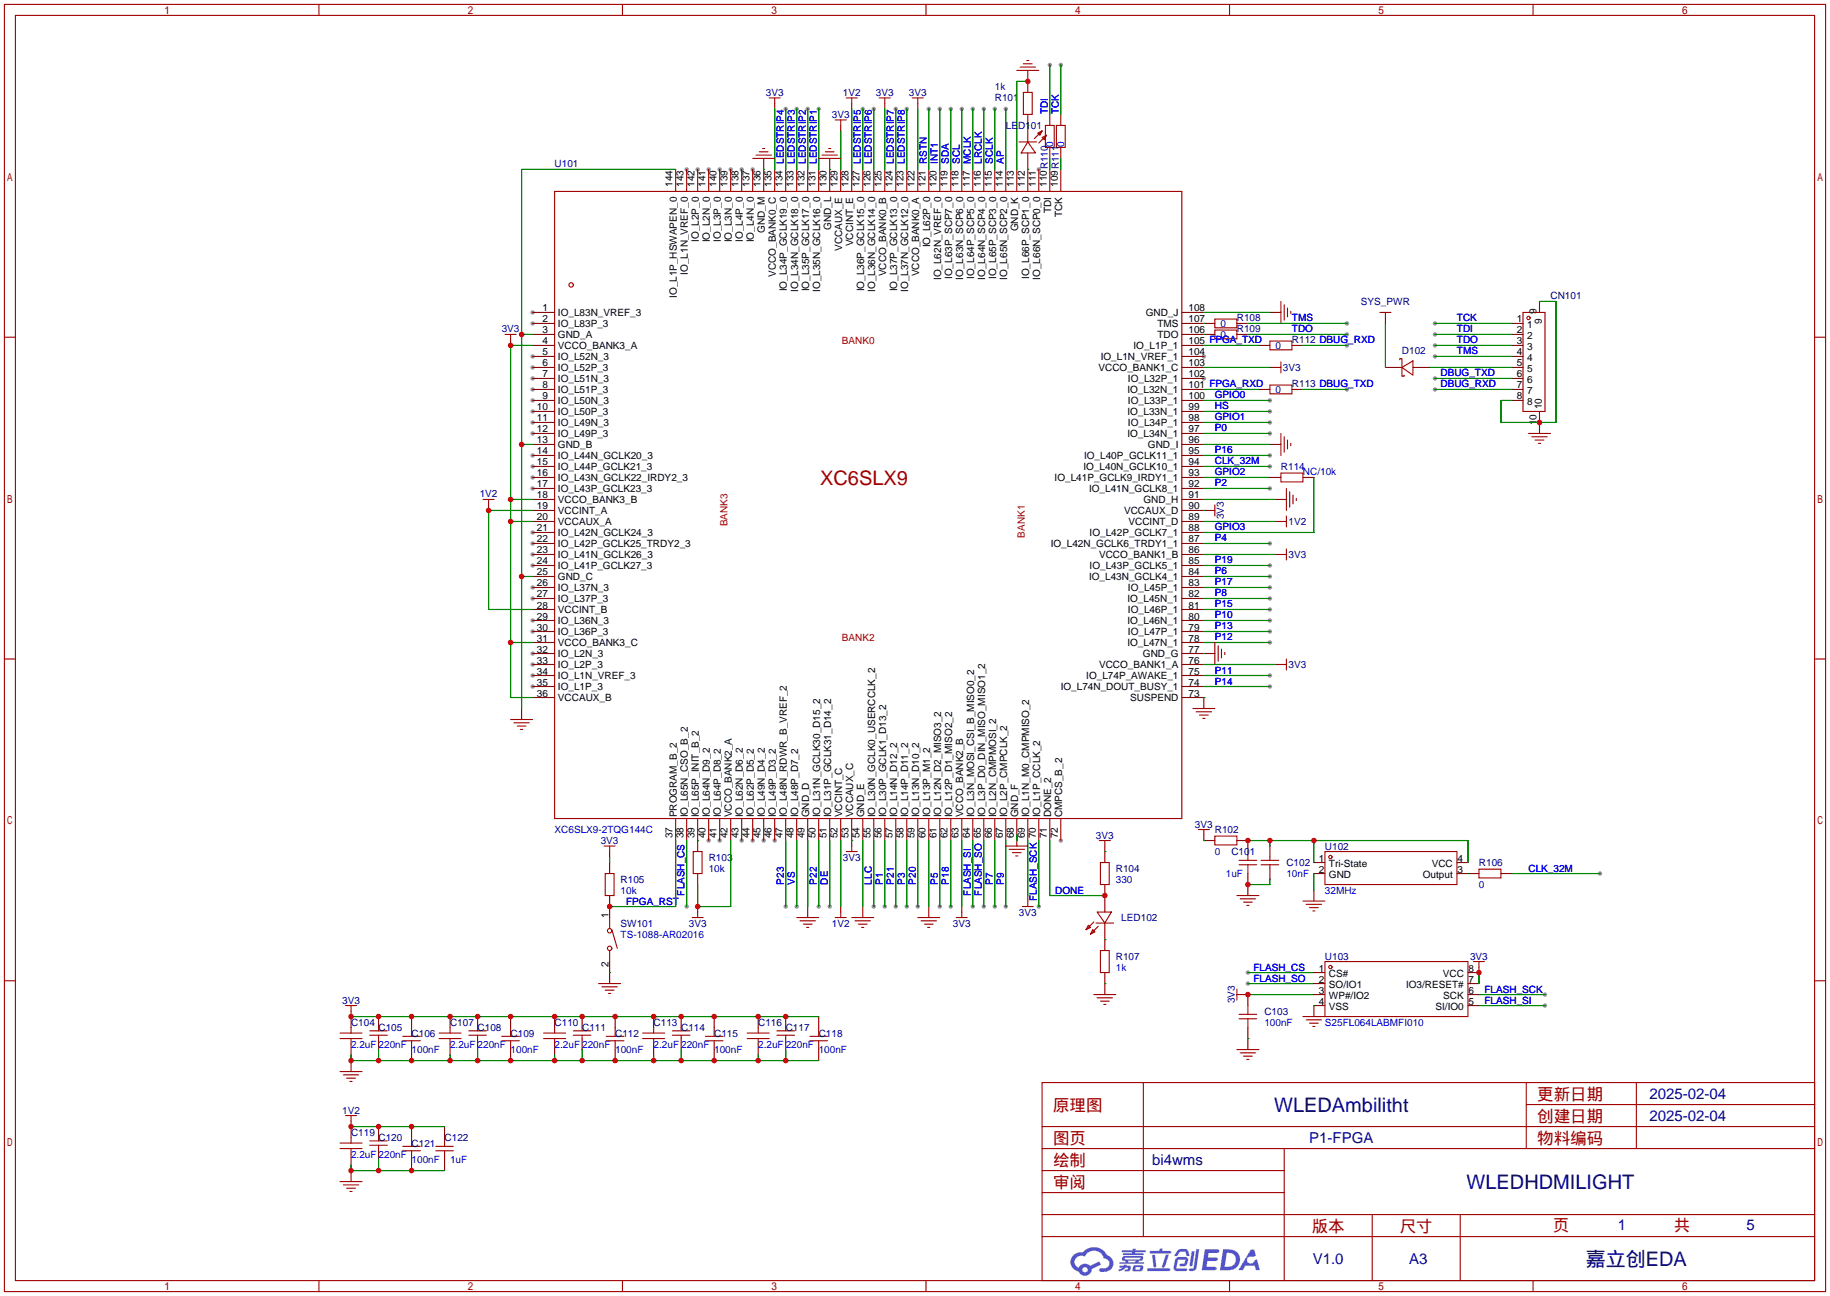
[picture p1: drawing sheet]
<svg xmlns="http://www.w3.org/2000/svg" width="422mm" height="299mm" viewBox="0 0 422 299" stroke-linecap="round" stroke-linejoin="round" font-family="sans-serif">
<defs><g id="words">
<text font-size="4.6" fill="#a00000" x="189.3" y="111.9">XC6SLX9</text>
<g font-size="4.6" fill="#000080">
<text x="294.1" y="256.6">WLEDAmbilitht</text>
<text x="338.5" y="274.4">WLEDHDMILIGHT</text>
<text x="366" y="292.2">嘉立创EDA</text>
</g>
<g font-size="3.8" fill="#a00000">
<text x="243.1" y="256.5">原理图</text>
<text x="354.8" y="254">更新日期</text>
<text x="354.8" y="259.1">创建日期</text>
<text x="243.1" y="269.2">绘制</text>
<text x="243.1" y="264.2">图页</text>
<text x="354.8" y="264.2">物料编码</text>
<text x="243.1" y="274.3">审阅</text>
<text x="302.8" y="284.5">版本</text>
<text x="323.1" y="284.5">尺寸</text>
<text x="358.4" y="284.2">页</text>
<text x="386.3" y="284.2">共</text>
</g>
<g font-size="3.5" fill="#000080">
<text x="380.7" y="253.7">2025-02-04</text>
<text x="302.2" y="263.8">P1-FPGA</text>
<text x="380.7" y="258.8">2025-02-04</text>
<text x="265.9" y="268.9">bi4wms</text>
<text x="373.4" y="283.9">1</text>
<text x="403.2" y="283.9">5</text>
<text x="303" y="291.8">V1.0</text>
<text x="325.3" y="291.8">A3</text>
</g>
<g font-size="2.3" fill="#000080">
<text x="176.8" y="22.1">3V3</text>
<text x="194.5" y="22.1">1V2</text>
<text x="202.2" y="22.1">3V3</text>
<text x="209.8" y="22.1">3V3</text>
<text x="229.6" y="23.4">R101</text>
<text x="192" y="27.2">3V3</text>
<text x="232.2" y="29.8">LED101</text>
<text x="128" y="38.7">U101</text>
<text x="314.1" y="70.4">SYS_PWR</text>
<text x="357.9" y="69.1">CN101</text>
<text x="115.8" y="76.8">3V3</text>
<text x="285.5" y="74.2">R108</text>
<text x="285.5" y="76.8">R109</text>
<text x="298.2" y="79.3">R112 DBUG_RXD</text>
<text x="323.6" y="81.8">D102</text>
<text x="296.1" y="85.6">3V3</text>
<text x="298.2" y="89.5">R113 DBUG_TXD</text>
<text x="295.7" y="108.5">R114</text>
<text x="110.7" y="114.9">1V2</text>
<text x="282.5" y="119.9" transform="rotate(-90 282.5 119.9)">3V3</text>
<text x="297.4" y="121.2">1V2</text>
<text x="297.4" y="128.8">3V3</text>
<text x="297.4" y="154.2">3V3</text>
<text x="275.8" y="191.1">3V3</text>
<text x="138.7" y="194.9">3V3</text>
<text x="253" y="193.6">3V3</text>
<text x="280.4" y="192.3">R102</text>
<text x="284.2" y="197.4">C101</text>
<text x="305.8" y="196.1">U102</text>
<text x="143.3" y="203.8">R105</text>
<text x="163.6" y="198.7">R103</text>
<text x="194.5" y="198.7">3V3</text>
<text x="257.6" y="201.2">R104</text>
<text x="296.9" y="199.9">C102</text>
<text x="341.4" y="199.9">R106</text>
<text x="143.3" y="213.9">SW101</text>
<text x="159" y="213.9">3V3</text>
<text x="192" y="213.9">1V2</text>
<text x="219.9" y="213.9">3V3</text>
<text x="235.2" y="211.4">3V3</text>
<text x="258.8" y="212.6">LED102</text>
<text x="257.6" y="221.5">R107</text>
<text x="305.8" y="221.5">U103</text>
<text x="339.3" y="221.5">3V3</text>
<text x="79" y="231.7">3V3</text>
<text x="285" y="231.7" transform="rotate(-90 285 231.7)">3V3</text>
<text x="81" y="236.8">C104</text>
<text x="87.4" y="238">C105</text>
<text x="95" y="239.3">C106</text>
<text x="103.9" y="236.8">C107</text>
<text x="110.2" y="238">C108</text>
<text x="117.9" y="239.3">C109</text>
<text x="128" y="236.8">C110</text>
<text x="134.4" y="238">C111</text>
<text x="142" y="239.3">C112</text>
<text x="150.9" y="236.8">C113</text>
<text x="157.2" y="238">C114</text>
<text x="164.8" y="239.3">C115</text>
<text x="175" y="236.8">C116</text>
<text x="181.4" y="238">C117</text>
<text x="189" y="239.3">C118</text>
<text x="291.8" y="234.2">C103</text>
<text x="79" y="257.1">1V2</text>
<text x="81" y="262.2">C119</text>
<text x="87.4" y="263.4">C120</text>
<text x="102.6" y="263.4">C122</text>
<text x="95" y="264.7">C121</text>
</g>
<g font-size="2.3" fill="#00f">
<text x="229.6" y="20.9">1k</text>
<text x="241.9" y="26.4" transform="rotate(-90 241.9 26.4)">TDI</text>
<text x="244.4" y="26.4" transform="rotate(-90 244.4 26.4)">TCK</text>
<text x="243.1" y="34" transform="rotate(-90 243.1 34)">0</text>
<text x="245.7" y="34" transform="rotate(-90 245.7 34)">0</text>
<text x="281.7" y="75.5">0</text>
<text x="298.2" y="74.2">TMS</text>
<text x="298.2" y="76.8">TDO</text>
<text x="336.3" y="74.2">TCK</text>
<text x="336.3" y="76.8">TDI</text>
<text x="281.7" y="78">0</text>
<text x="294.4" y="80.6">0</text>
<text x="336.3" y="79.3">TDO</text>
<text x="336.3" y="81.8">TMS</text>
<text x="332.5" y="86.9">DBUG_TXD</text>
<text x="332.5" y="89.5">DBUG_RXD</text>
<text x="280.4" y="94.5">HS</text>
<text x="280.4" y="92">GPIO0</text>
<text x="294.4" y="90.7">0</text>
<text x="280.4" y="99.6">P0</text>
<text x="280.4" y="97.1">GPIO1</text>
<text x="280.4" y="107.2">CLK_32M</text>
<text x="280.4" y="104.7">P16</text>
<text x="280.4" y="112.3">P2</text>
<text x="280.4" y="109.8">GPIO2</text>
<text x="300.7" y="109.8">NC/10k</text>
<text x="280.4" y="125">P4</text>
<text x="280.4" y="122.5">GPIO3</text>
<text x="280.4" y="130.1">P19</text>
<text x="280.4" y="137.7">P8</text>
<text x="280.4" y="135.2">P17</text>
<text x="280.4" y="132.6">P6</text>
<text x="280.4" y="142.8">P10</text>
<text x="280.4" y="140.3">P15</text>
<text x="280.4" y="147.9">P12</text>
<text x="280.4" y="145.3">P13</text>
<text x="280.4" y="155.5">P11</text>
<text x="280.4" y="158">P14</text>
<text x="128" y="192.3">XC6SLX9-2TQG144C</text>
<text x="280.4" y="197.4">0</text>
<text x="163.6" y="201.2">10k</text>
<text x="257.6" y="203.8">330</text>
<text x="283" y="202.5">1uF</text>
<text x="296.9" y="202.5">10nF</text>
<text x="352.8" y="201.2">CLK_32M</text>
<text x="143.3" y="206.3">10k</text>
<text x="144.5" y="208.8">FPGA_RST</text>
<text x="158" y="206.8" transform="rotate(-90 158 206.8)">FLASH_CS 38</text>
<text x="180.9" y="204.2" transform="rotate(-90 180.9 204.2)">P23</text>
<text x="183.4" y="204.2" transform="rotate(-90 183.4 204.2)">VS</text>
<text x="188.5" y="204.2" transform="rotate(-90 188.5 204.2)">P22</text>
<text x="191.1" y="204.2" transform="rotate(-90 191.1 204.2)">DE</text>
<text x="201.2" y="204.2" transform="rotate(-90 201.2 204.2)">LLC</text>
<text x="203.8" y="204.2" transform="rotate(-90 203.8 204.2)">P1</text>
<text x="206.3" y="204.2" transform="rotate(-90 206.3 204.2)">P21</text>
<text x="208.8" y="204.2" transform="rotate(-90 208.8 204.2)">P3</text>
<text x="211.4" y="204.2" transform="rotate(-90 211.4 204.2)">P20</text>
<text x="216.5" y="204.2" transform="rotate(-90 216.5 204.2)">P5</text>
<text x="219" y="204.2" transform="rotate(-90 219 204.2)">P18</text>
<text x="224.1" y="206.8" transform="rotate(-90 224.1 206.8)">FLASH_SI</text>
<text x="226.6" y="206.8" transform="rotate(-90 226.6 206.8)">FLASH_SO 65</text>
<text x="229.2" y="204.2" transform="rotate(-90 229.2 204.2)">P7</text>
<text x="231.7" y="204.2" transform="rotate(-90 231.7 204.2)">P9</text>
<text x="239.3" y="208" transform="rotate(-90 239.3 208)">FLASH_SCK 70</text>
<text x="243.6" y="206.3">DONE</text>
<text x="305.8" y="206.3">32MHz</text>
<text x="341.4" y="205">0</text>
<text x="143.3" y="216.5">TS-1088-AR02016</text>
<text x="257.6" y="224.1">1k</text>
<text x="289.3" y="224.1">FLASH_CS</text>
<text x="289.3" y="226.6">FLASH_SO</text>
<text x="342.6" y="231.7">FLASH_SI</text>
<text x="342.6" y="229.2">FLASH_SCK</text>
<text x="291.8" y="236.8">100nF</text>
<text x="305.8" y="236.8">S25FL064LABMFI010</text>
<text x="81" y="241.9">2.2uF</text>
<text x="87.4" y="241.9">220nF</text>
<text x="95" y="243.1">100nF</text>
<text x="103.9" y="241.9">2.2uF</text>
<text x="110.2" y="241.9">220nF</text>
<text x="117.9" y="243.1">100nF</text>
<text x="128" y="241.9">2.2uF</text>
<text x="134.4" y="241.9">220nF</text>
<text x="142" y="243.1">100nF</text>
<text x="150.9" y="241.9">2.2uF</text>
<text x="157.2" y="241.9">220nF</text>
<text x="164.8" y="243.1">100nF</text>
<text x="175" y="241.9">2.2uF</text>
<text x="181.4" y="241.9">220nF</text>
<text x="189" y="243.1">100nF</text>
<text x="81" y="267.3">2.2uF</text>
<text x="87.4" y="267.3">220nF</text>
<text x="95" y="268.5">100nF</text>
<text x="103.9" y="268.5">1uF</text>
</g>
<g font-size="2.3">
<text x="155.2" y="43.2" transform="rotate(-90 155.2 43.2)">144</text>
<text x="157.8" y="43.2" transform="rotate(-90 157.8 43.2)">143</text>
<text x="160.3" y="43.2" transform="rotate(-90 160.3 43.2)">142</text>
<text x="162.9" y="43.2" transform="rotate(-90 162.9 43.2)">141</text>
<text x="165.4" y="43.2" transform="rotate(-90 165.4 43.2)">140</text>
<text x="167.9" y="43.2" transform="rotate(-90 167.9 43.2)">139</text>
<text x="170.5" y="43.2" transform="rotate(-90 170.5 43.2)">138</text>
<text x="173" y="43.2" transform="rotate(-90 173 43.2)">137</text>
<text x="175.6" y="43.2" transform="rotate(-90 175.6 43.2)">136</text>
<text x="178.1" y="43.2" transform="rotate(-90 178.1 43.2)">135</text>
<text x="180.6" y="43.2" transform="rotate(-90 180.6 43.2)">134 LEDSTRIP4</text>
<text x="183.2" y="43.2" transform="rotate(-90 183.2 43.2)">133 LEDSTRIP3</text>
<text x="185.7" y="43.2" transform="rotate(-90 185.7 43.2)">132 LEDSTRIP2</text>
<text x="188.3" y="43.2" transform="rotate(-90 188.3 43.2)">131 LEDSTRIP1</text>
<text x="190.8" y="43.2" transform="rotate(-90 190.8 43.2)">130</text>
<text x="193.3" y="43.2" transform="rotate(-90 193.3 43.2)">129</text>
<text x="195.9" y="43.2" transform="rotate(-90 195.9 43.2)">128</text>
<text x="198.4" y="43.2" transform="rotate(-90 198.4 43.2)">127 LEDSTRIP5</text>
<text x="201" y="43.2" transform="rotate(-90 201 43.2)">126 LEDSTRIP6</text>
<text x="203.5" y="43.2" transform="rotate(-90 203.5 43.2)">125</text>
<text x="206" y="43.2" transform="rotate(-90 206 43.2)">124 LEDSTRIP7</text>
<text x="208.6" y="43.2" transform="rotate(-90 208.6 43.2)">123 LEDSTRIP8</text>
<text x="211.1" y="43.2" transform="rotate(-90 211.1 43.2)">122</text>
<text x="213.7" y="43.2" transform="rotate(-90 213.7 43.2)">121 RSTN</text>
<text x="216.2" y="43.2" transform="rotate(-90 216.2 43.2)">120 INT1</text>
<text x="218.7" y="43.2" transform="rotate(-90 218.7 43.2)">119 SDA</text>
<text x="221.3" y="43.2" transform="rotate(-90 221.3 43.2)">118 SCL</text>
<text x="223.8" y="43.2" transform="rotate(-90 223.8 43.2)">117 MCLK</text>
<text x="226.4" y="43.2" transform="rotate(-90 226.4 43.2)">116 LRCLK</text>
<text x="228.9" y="43.2" transform="rotate(-90 228.9 43.2)">115 SCLK</text>
<text x="231.4" y="43.2" transform="rotate(-90 231.4 43.2)">114 AP</text>
<text x="234" y="43.2" transform="rotate(-90 234 43.2)">113</text>
<text x="236.5" y="43.2" transform="rotate(-90 236.5 43.2)">112</text>
<text x="239.1" y="43.2" transform="rotate(-90 239.1 43.2)">111</text>
<text x="241.6" y="43.2" transform="rotate(-90 241.6 43.2)">110R110</text>
<text x="244.1" y="43.2" transform="rotate(-90 244.1 43.2)">109R111</text>
<text x="176.6" y="53.8" transform="rotate(-90 176.6 53.8)">GND_M</text>
<text x="191.8" y="53.1" transform="rotate(-90 191.8 53.1)">GND_L</text>
<text x="235" y="53.4" transform="rotate(-90 235 53.4)">GND_K</text>
<text x="242.6" y="49.2" transform="rotate(-90 242.6 49.2)">TDI</text>
<text x="245.2" y="50.1" transform="rotate(-90 245.2 50.1)">TCK</text>
<text x="161.3" y="55.8" transform="rotate(-90 161.3 55.8)">IO_L2P_0</text>
<text x="163.9" y="56" transform="rotate(-90 163.9 56)">IO_L2N_0</text>
<text x="166.4" y="55.8" transform="rotate(-90 166.4 55.8)">IO_L3P_0</text>
<text x="169" y="56" transform="rotate(-90 169 56)">IO_L3N_0</text>
<text x="171.5" y="55.8" transform="rotate(-90 171.5 55.8)">IO_L4P_0</text>
<text x="174" y="56" transform="rotate(-90 174 56)">IO_L4N_0</text>
<text x="194.4" y="57.9" transform="rotate(-90 194.4 57.9)">VCCAUX_E</text>
<text x="196.9" y="56.9" transform="rotate(-90 196.9 56.9)">VCCINT_E</text>
<text x="214.7" y="57.1" transform="rotate(-90 214.7 57.1)">IO_L62P_0</text>
<text x="158.8" y="63.4" transform="rotate(-90 158.8 63.4)">IO_L1N_VREF_0</text>
<text x="179.1" y="63.9" transform="rotate(-90 179.1 63.9)">VCCO_BANK0_C</text>
<text x="204.5" y="63.8" transform="rotate(-90 204.5 63.8)">VCCO_BANK0_B</text>
<text x="212.1" y="63.8" transform="rotate(-90 212.1 63.8)">VCCO_BANK0_A</text>
<text x="217.2" y="64.7" transform="rotate(-90 217.2 64.7)">IO_L62N_VREF_0</text>
<text x="219.8" y="64.4" transform="rotate(-90 219.8 64.4)">IO_L63P_SCP7_0</text>
<text x="222.3" y="64.6" transform="rotate(-90 222.3 64.6)">IO_L63N_SCP6_0</text>
<text x="224.8" y="64.4" transform="rotate(-90 224.8 64.4)">IO_L64P_SCP5_0</text>
<text x="227.4" y="64.6" transform="rotate(-90 227.4 64.6)">IO_L64N_SCP4_0</text>
<text x="229.9" y="64.4" transform="rotate(-90 229.9 64.4)">IO_L65P_SCP3_0</text>
<text x="232.5" y="64.6" transform="rotate(-90 232.5 64.6)">IO_L65N_SCP2_0</text>
<text x="237.5" y="64.4" transform="rotate(-90 237.5 64.4)">IO_L66P_SCP1_0</text>
<text x="240.1" y="64.6" transform="rotate(-90 240.1 64.6)">IO_L66N_SCP0_0</text>
<text x="125.2" y="71.9">1</text>
<text x="156.3" y="68.8" transform="rotate(-90 156.3 68.8)">IO_L1P_HSWAPEN_0</text>
<text x="181.7" y="67.3" transform="rotate(-90 181.7 67.3)">IO_L34P_GCLK19_0</text>
<text x="184.2" y="67.4" transform="rotate(-90 184.2 67.4)">IO_L34N_GCLK18_0</text>
<text x="186.7" y="67.3" transform="rotate(-90 186.7 67.3)">IO_L35P_GCLK17_0</text>
<text x="189.3" y="67.4" transform="rotate(-90 189.3 67.4)">IO_L35N_GCLK16_0</text>
<text x="199.4" y="67.3" transform="rotate(-90 199.4 67.3)">IO_L36P_GCLK15_0</text>
<text x="202" y="67.4" transform="rotate(-90 202 67.4)">IO_L36N_GCLK14_0</text>
<text x="207.1" y="67.3" transform="rotate(-90 207.1 67.3)">IO_L37P_GCLK13_0</text>
<text x="209.6" y="67.4" transform="rotate(-90 209.6 67.4)">IO_L37N_GCLK12_0</text>
<text x="274.3" y="71.9">108</text>
<text x="125.2" y="74.4">2</text>
<text x="125.2" y="77">3</text>
<text x="128.8" y="72.9">IO_L83N_VREF_3</text>
<text x="128.8" y="75.5">IO_L83P_3</text>
<text x="264.5" y="72.9">GND_J</text>
<text x="267.2" y="75.5">TMS</text>
<text x="274.3" y="77">106</text>
<text x="274.3" y="74.4">107</text>
<text x="350.1" y="74.4">1</text>
<text x="350.1" y="77">2</text>
<text x="352.5" y="75.7">1</text>
<text x="354.6" y="72.5" transform="rotate(-90 354.6 72.5)">9</text>
<text x="355.9" y="74.8" transform="rotate(-90 355.9 74.8)">9</text>
<text x="125.2" y="79.5">4</text>
<text x="125.2" y="82.1">5</text>
<text x="128.8" y="78">GND_A</text>
<text x="128.8" y="80.5">VCCO_BANK3_A</text>
<text x="128.8" y="83.1">IO_L52N_3</text>
<text x="254.1" y="83.1">IO_L1N_VREF_1</text>
<text x="261.6" y="80.5">IO_L1P_1</text>
<text x="267.2" y="78">TDO</text>
<text x="274.3" y="82.1">104</text>
<text x="274.3" y="79.5">105 FPGA_TXD</text>
<text x="350.1" y="79.5">3</text>
<text x="350.1" y="82.1">4</text>
<text x="352.5" y="78.3">2</text>
<text x="352.5" y="80.8">3</text>
<text x="352.5" y="83.3">4</text>
<text x="125.2" y="84.6">6</text>
<text x="125.2" y="87.1">7</text>
<text x="125.2" y="89.7">8</text>
<text x="128.8" y="85.6">IO_L52P_3</text>
<text x="128.8" y="88.2">IO_L51N_3</text>
<text x="253.6" y="85.6">VCCO_BANK1_C</text>
<text x="260.4" y="88.2">IO_L32P_1</text>
<text x="274.3" y="89.7">101 FPGA_RXD</text>
<text x="274.3" y="87.1">102</text>
<text x="274.3" y="84.6">103</text>
<text x="350.1" y="84.6">5</text>
<text x="350.1" y="87.1">6</text>
<text x="350.1" y="89.7">7</text>
<text x="352.5" y="85.9">5</text>
<text x="352.5" y="88.4">6</text>
<text x="123.9" y="94.8">10</text>
<text x="125.2" y="92.2">9</text>
<text x="128.8" y="90.7">IO_L51P_3</text>
<text x="128.8" y="93.2">IO_L50N_3</text>
<text x="128.8" y="95.8">IO_L50P_3</text>
<text x="260.2" y="95.8">IO_L33N_1</text>
<text x="260.2" y="90.7">IO_L32N_1</text>
<text x="260.4" y="93.2">IO_L33P_1</text>
<text x="274.3" y="94.8">99</text>
<text x="274.3" y="92.2">100</text>
<text x="350.1" y="92.2">8</text>
<text x="352.5" y="91">7</text>
<text x="352.5" y="93.5">8</text>
<text x="355.9" y="94.5" transform="rotate(-90 355.9 94.5)">10</text>
<text x="123.9" y="97.3">11</text>
<text x="123.9" y="99.8">12</text>
<text x="128.8" y="98.3">IO_L49N_3</text>
<text x="128.8" y="100.9">IO_L49P_3</text>
<text x="260.2" y="100.9">IO_L34N_1</text>
<text x="260.4" y="98.3">IO_L34P_1</text>
<text x="274.3" y="99.8">97</text>
<text x="274.3" y="97.3">98</text>
<text x="354.6" y="98.2" transform="rotate(-90 354.6 98.2)">10</text>
<text x="123.9" y="102.4">13</text>
<text x="123.9" y="104.9">14</text>
<text x="123.9" y="107.5">15</text>
<text x="128.8" y="103.4">GND_B</text>
<text x="128.8" y="105.9">IO_L44N_GCLK20_3</text>
<text x="250.2" y="105.9">IO_L40P_GCLK11_1</text>
<text x="265" y="103.4">GND_I</text>
<text x="274.3" y="107.5">94</text>
<text x="274.3" y="104.9">95</text>
<text x="274.3" y="102.4">96</text>
<text x="123.9" y="110">16</text>
<text x="123.9" y="112.5">17</text>
<text x="128.8" y="108.5">IO_L44P_GCLK21_3</text>
<text x="128.8" y="111">IO_L43N_GCLK22_IRDY2_3</text>
<text x="128.8" y="113.6">IO_L43P_GCLK23_3</text>
<text x="243.4" y="111">IO_L41P_GCLK9_IRDY1_1</text>
<text x="250.1" y="108.5">IO_L40N_GCLK10_1</text>
<text x="251.4" y="113.6">IO_L41N_GCLK8_1</text>
<text x="274.3" y="112.5">92</text>
<text x="274.3" y="110">93</text>
<text x="123.9" y="115.1">18</text>
<text x="123.9" y="117.6">19</text>
<text x="128.8" y="116.1">VCCO_BANK3_B</text>
<text x="128.8" y="118.6">VCCINT_A</text>
<text x="259.5" y="118.6">VCCAUX_D</text>
<text x="264" y="116.1">GND_H</text>
<text x="274.3" y="117.6">90</text>
<text x="274.3" y="115.1">91</text>
<text x="123.9" y="120.2">20</text>
<text x="123.9" y="122.7">21</text>
<text x="123.9" y="125.2">22</text>
<text x="128.8" y="121.2">VCCAUX_A</text>
<text x="128.8" y="123.7">IO_L42N_GCLK24_3</text>
<text x="251.5" y="123.7">IO_L42P_GCLK7_1</text>
<text x="260.5" y="121.2">VCCINT_D</text>
<text x="274.3" y="125.2">87</text>
<text x="274.3" y="122.7">88</text>
<text x="274.3" y="120.2">89</text>
<text x="123.9" y="127.8">23</text>
<text x="123.9" y="130.3">24</text>
<text x="128.8" y="126.3">IO_L42P_GCLK25_TRDY2_3</text>
<text x="128.8" y="128.8">IO_L41N_GCLK26_3</text>
<text x="128.8" y="131.3">IO_L41P_GCLK27_3</text>
<text x="242.5" y="126.3">IO_L42N_GCLK6_TRDY1_1</text>
<text x="251.5" y="131.3">IO_L43P_GCLK5_1</text>
<text x="253.7" y="128.8">VCCO_BANK1_B</text>
<text x="274.3" y="130.3">85</text>
<text x="274.3" y="127.8">86</text>
<text x="123.9" y="132.9">25</text>
<text x="123.9" y="135.4">26</text>
<text x="123.9" y="137.9">27</text>
<text x="128.8" y="133.9">GND_C</text>
<text x="128.8" y="136.4">IO_L37N_3</text>
<text x="251.4" y="133.9">IO_L43N_GCLK4_1</text>
<text x="260.4" y="136.4">IO_L45P_1</text>
<text x="274.3" y="137.9">82</text>
<text x="274.3" y="135.4">83</text>
<text x="274.3" y="132.9">84</text>
<text x="123.9" y="140.5">28</text>
<text x="123.9" y="143">29</text>
<text x="128.8" y="139">IO_L37P_3</text>
<text x="128.8" y="141.5">VCCINT_B</text>
<text x="260.2" y="139">IO_L45N_1</text>
<text x="260.4" y="141.5">IO_L46P_1</text>
<text x="274.3" y="143">80</text>
<text x="274.3" y="140.5">81</text>
<text x="123.9" y="145.6">30</text>
<text x="123.9" y="148.1">31</text>
<text x="128.8" y="144">IO_L36N_3</text>
<text x="128.8" y="146.6">IO_L36P_3</text>
<text x="128.8" y="149.1">VCCO_BANK3_C</text>
<text x="260.2" y="149.1">IO_L47N_1</text>
<text x="260.2" y="144">IO_L46N_1</text>
<text x="260.4" y="146.6">IO_L47P_1</text>
<text x="274.3" y="148.1">78</text>
<text x="274.3" y="145.6">79</text>
<text x="123.9" y="150.6">32</text>
<text x="123.9" y="153.2">33</text>
<text x="123.9" y="155.7">34</text>
<text x="128.8" y="151.7">IO_L2N_3</text>
<text x="128.8" y="154.2">IO_L2P_3</text>
<text x="253.7" y="154.2">VCCO_BANK1_A</text>
<text x="263.8" y="151.7">GND_G</text>
<text x="274.3" y="155.7">75</text>
<text x="274.3" y="153.2">76</text>
<text x="274.3" y="150.6">77</text>
<text x="123.9" y="158.3">35</text>
<text x="123.9" y="160.8">36</text>
<text x="128.8" y="156.7">IO_L1N_VREF_3</text>
<text x="128.8" y="159.3">IO_L1P_3</text>
<text x="128.8" y="161.8">VCCAUX_B</text>
<text x="244.8" y="159.3">IO_L74N_DOUT_BUSY_1</text>
<text x="250.7" y="156.7">IO_L74P_AWAKE_1</text>
<text x="260.9" y="161.8">SUSPEND</text>
<text x="274.3" y="160.8">73</text>
<text x="274.3" y="158.3">74</text>
<text x="156.3" y="188.7" transform="rotate(-90 156.3 188.7)">PROGRAM_B_2</text>
<text x="158.8" y="188.7" transform="rotate(-90 158.8 188.7)">IO_L65N_CSO_B_2</text>
<text x="161.3" y="188.7" transform="rotate(-90 161.3 188.7)">IO_L65P_INIT_B_2</text>
<text x="163.9" y="188.7" transform="rotate(-90 163.9 188.7)">IO_L64N_D9_2</text>
<text x="166.4" y="188.7" transform="rotate(-90 166.4 188.7)">IO_L64P_D8_2</text>
<text x="169" y="188.7" transform="rotate(-90 169 188.7)">VCCO_BANK2_A</text>
<text x="171.5" y="188.7" transform="rotate(-90 171.5 188.7)">IO_L62N_D6_2</text>
<text x="174" y="188.7" transform="rotate(-90 174 188.7)">IO_L62P_D5_2</text>
<text x="176.6" y="188.7" transform="rotate(-90 176.6 188.7)">IO_L49N_D4_2</text>
<text x="179.1" y="188.7" transform="rotate(-90 179.1 188.7)">IO_L49P_D3_2</text>
<text x="181.7" y="188.7" transform="rotate(-90 181.7 188.7)">IO_L48N_RDWR_B_VREF_2</text>
<text x="184.2" y="188.7" transform="rotate(-90 184.2 188.7)">IO_L48P_D7_2</text>
<text x="186.7" y="188.7" transform="rotate(-90 186.7 188.7)">GND_D</text>
<text x="189.3" y="188.7" transform="rotate(-90 189.3 188.7)">IO_L31N_GCLK30_D15_2</text>
<text x="191.8" y="188.7" transform="rotate(-90 191.8 188.7)">IO_L31P_GCLK31_D14_2</text>
<text x="194.4" y="188.7" transform="rotate(-90 194.4 188.7)">VCCINT_C</text>
<text x="196.9" y="188.7" transform="rotate(-90 196.9 188.7)">VCCAUX_C</text>
<text x="199.4" y="188.7" transform="rotate(-90 199.4 188.7)">GND_E</text>
<text x="202" y="188.7" transform="rotate(-90 202 188.7)">IO_L30N_GCLK0_USERCCLK_2</text>
<text x="204.5" y="188.7" transform="rotate(-90 204.5 188.7)">IO_L30P_GCLK1_D13_2</text>
<text x="207.1" y="188.7" transform="rotate(-90 207.1 188.7)">IO_L14N_D12_2</text>
<text x="209.6" y="188.7" transform="rotate(-90 209.6 188.7)">IO_L14P_D11_2</text>
<text x="212.1" y="188.7" transform="rotate(-90 212.1 188.7)">IO_L13N_D10_2</text>
<text x="214.7" y="188.7" transform="rotate(-90 214.7 188.7)">IO_L13P_M1_2</text>
<text x="217.2" y="188.7" transform="rotate(-90 217.2 188.7)">IO_L12N_D2_MISO3_2</text>
<text x="219.8" y="188.7" transform="rotate(-90 219.8 188.7)">IO_L12P_D1_MISO2_2</text>
<text x="222.3" y="188.7" transform="rotate(-90 222.3 188.7)">VCCO_BANK2_B</text>
<text x="224.8" y="188.7" transform="rotate(-90 224.8 188.7)">IO_L3N_MOSI_CSI_B_MISO0_2</text>
<text x="227.4" y="188.7" transform="rotate(-90 227.4 188.7)">IO_L3P_D0_DIN_MISO_MISO1_2</text>
<text x="229.9" y="188.7" transform="rotate(-90 229.9 188.7)">IO_L2N_CMPMOSI_2</text>
<text x="232.5" y="188.7" transform="rotate(-90 232.5 188.7)">IO_L2P_CMPCLK_2</text>
<text x="235" y="188.7" transform="rotate(-90 235 188.7)">GND_F</text>
<text x="237.5" y="188.7" transform="rotate(-90 237.5 188.7)">IO_L1N_M0_CMPMISO_2</text>
<text x="240.1" y="188.7" transform="rotate(-90 240.1 188.7)">IO_L1P_CCLK_2</text>
<text x="242.6" y="188.7" transform="rotate(-90 242.6 188.7)">DONE_2</text>
<text x="245.2" y="188.7" transform="rotate(-90 245.2 188.7)">CMPCS_B_2</text>
<text x="155.2" y="193.6" transform="rotate(-90 155.2 193.6)">37</text>
<text x="160.3" y="193.6" transform="rotate(-90 160.3 193.6)">39</text>
<text x="162.9" y="193.6" transform="rotate(-90 162.9 193.6)">40</text>
<text x="165.4" y="193.6" transform="rotate(-90 165.4 193.6)">41</text>
<text x="167.9" y="193.6" transform="rotate(-90 167.9 193.6)">42</text>
<text x="170.5" y="193.6" transform="rotate(-90 170.5 193.6)">43</text>
<text x="173" y="193.6" transform="rotate(-90 173 193.6)">44</text>
<text x="175.6" y="193.6" transform="rotate(-90 175.6 193.6)">45</text>
<text x="178.1" y="193.6" transform="rotate(-90 178.1 193.6)">46</text>
<text x="180.6" y="193.6" transform="rotate(-90 180.6 193.6)">47</text>
<text x="183.2" y="193.6" transform="rotate(-90 183.2 193.6)">48</text>
<text x="185.7" y="193.6" transform="rotate(-90 185.7 193.6)">49</text>
<text x="188.3" y="193.6" transform="rotate(-90 188.3 193.6)">50</text>
<text x="190.8" y="193.6" transform="rotate(-90 190.8 193.6)">51</text>
<text x="193.3" y="193.6" transform="rotate(-90 193.3 193.6)">52</text>
<text x="195.9" y="193.6" transform="rotate(-90 195.9 193.6)">53</text>
<text x="198.4" y="193.6" transform="rotate(-90 198.4 193.6)">54</text>
<text x="201" y="193.6" transform="rotate(-90 201 193.6)">55</text>
<text x="203.5" y="193.6" transform="rotate(-90 203.5 193.6)">56</text>
<text x="206" y="193.6" transform="rotate(-90 206 193.6)">57</text>
<text x="208.6" y="193.6" transform="rotate(-90 208.6 193.6)">58</text>
<text x="211.1" y="193.6" transform="rotate(-90 211.1 193.6)">59</text>
<text x="213.7" y="193.6" transform="rotate(-90 213.7 193.6)">60</text>
<text x="216.2" y="193.6" transform="rotate(-90 216.2 193.6)">61</text>
<text x="218.7" y="193.6" transform="rotate(-90 218.7 193.6)">62</text>
<text x="221.3" y="193.6" transform="rotate(-90 221.3 193.6)">63</text>
<text x="223.8" y="193.6" transform="rotate(-90 223.8 193.6)">64</text>
<text x="228.9" y="193.6" transform="rotate(-90 228.9 193.6)">66</text>
<text x="231.4" y="193.6" transform="rotate(-90 231.4 193.6)">67</text>
<text x="234" y="193.6" transform="rotate(-90 234 193.6)">68</text>
<text x="236.5" y="193.6" transform="rotate(-90 236.5 193.6)">69</text>
<text x="241.6" y="193.6" transform="rotate(-90 241.6 193.6)">71</text>
<text x="244.1" y="193.6" transform="rotate(-90 244.1 193.6)">72</text>
<text x="304.4" y="198.9">1</text>
<text x="304.4" y="201.4">2</text>
<text x="306.8" y="200.2">Tri-State</text>
<text x="306.8" y="202.7">GND</text>
<text x="328.4" y="202.7">Output</text>
<text x="330.5" y="200.2">VCC</text>
<text x="336.4" y="201.4">3</text>
<text x="336.4" y="198.9">4</text>
<text x="140.5" y="211.8" transform="rotate(-90 140.5 211.8)">1</text>
<text x="140.5" y="223.3" transform="rotate(-90 140.5 223.3)">2</text>
<text x="304.4" y="224.3">1</text>
<text x="304.4" y="226.8">2</text>
<text x="306.8" y="225.6">CS#</text>
<text x="333" y="225.6">VCC</text>
<text x="339" y="226.8">7</text>
<text x="339" y="224.3">8</text>
<text x="304.4" y="229.4">3</text>
<text x="304.4" y="231.9">4</text>
<text x="306.8" y="228.1">SO/IO1</text>
<text x="306.8" y="230.7">WP#/IO2</text>
<text x="306.8" y="233.2">VSS</text>
<text x="324.5" y="228.1">IO3/RESET#</text>
<text x="331.4" y="233.2">SI/IO0</text>
<text x="333.1" y="230.7">SCK</text>
<text x="339" y="231.9">5</text>
<text x="339" y="229.4">6</text>
</g>
<g font-size="2.3" fill="#a00000">
<text x="194.3" y="79.4">BANK0</text>
<text x="167.9" y="121.5" transform="rotate(-90 167.9 121.5)">BANK3</text>
<text x="236.5" y="124.1" transform="rotate(-90 236.5 124.1)">BANK1</text>
<text x="194.3" y="148">BANK2</text>
</g>
</g></defs>
<g fill="#999">
<circle cx="122.9" cy="72.1" r=".51"/>
<circle cx="122.9" cy="74.7" r=".51"/>
<circle cx="122.9" cy="82.3" r=".51"/>
<circle cx="122.9" cy="84.8" r=".51"/>
<circle cx="122.9" cy="87.4" r=".51"/>
<circle cx="122.9" cy="89.9" r=".51"/>
<circle cx="122.9" cy="92.5" r=".51"/>
<circle cx="122.9" cy="95" r=".51"/>
<circle cx="122.9" cy="97.5" r=".51"/>
<circle cx="122.9" cy="100.1" r=".51"/>
<circle cx="122.9" cy="105.2" r=".51"/>
<circle cx="122.9" cy="107.7" r=".51"/>
<circle cx="122.9" cy="110.2" r=".51"/>
<circle cx="122.9" cy="112.8" r=".51"/>
<circle cx="122.9" cy="122.9" r=".51"/>
<circle cx="122.9" cy="125.5" r=".51"/>
<circle cx="122.9" cy="128" r=".51"/>
<circle cx="122.9" cy="130.6" r=".51"/>
<circle cx="122.9" cy="135.6" r=".51"/>
<circle cx="122.9" cy="138.2" r=".51"/>
<circle cx="122.9" cy="143.3" r=".51"/>
<circle cx="122.9" cy="145.8" r=".51"/>
<circle cx="122.9" cy="150.9" r=".51"/>
<circle cx="122.9" cy="153.4" r=".51"/>
<circle cx="122.9" cy="156" r=".51"/>
<circle cx="122.9" cy="158.5" r=".51"/>
<circle cx="163.6" cy="194.1" r=".51"/>
<circle cx="166.1" cy="194.1" r=".51"/>
<circle cx="171.2" cy="194.1" r=".51"/>
<circle cx="173.7" cy="194.1" r=".51"/>
<circle cx="176.3" cy="194.1" r=".51"/>
<circle cx="178.8" cy="194.1" r=".51"/>
<circle cx="244.9" cy="194.1" r=".51"/>
<circle cx="277.9" cy="87.4" r=".51"/>
<circle cx="277.9" cy="82.3" r=".51"/>
<circle cx="239.8" cy="39.1" r=".51"/>
<circle cx="173.7" cy="39.1" r=".51"/>
<circle cx="171.2" cy="39.1" r=".51"/>
<circle cx="168.7" cy="39.1" r=".51"/>
<circle cx="166.1" cy="39.1" r=".51"/>
<circle cx="163.6" cy="39.1" r=".51"/>
<circle cx="161" cy="39.1" r=".51"/>
<circle cx="158.5" cy="39.1" r=".51"/>
<circle cx="181.4" cy="25.1" r=".51"/>
<circle cx="183.9" cy="25.1" r=".51"/>
<circle cx="186.4" cy="25.1" r=".51"/>
<circle cx="206.8" cy="25.1" r=".51"/>
<circle cx="199.1" cy="25.1" r=".51"/>
<circle cx="189" cy="25.1" r=".51"/>
<circle cx="201.7" cy="25.1" r=".51"/>
<circle cx="209.3" cy="25.1" r=".51"/>
<circle cx="232.2" cy="25.1" r=".51"/>
<circle cx="227.1" cy="25.1" r=".51"/>
<circle cx="229.6" cy="25.1" r=".51"/>
<circle cx="224.5" cy="25.1" r=".51"/>
<circle cx="222" cy="25.1" r=".51"/>
<circle cx="219.5" cy="25.1" r=".51"/>
<circle cx="216.9" cy="25.1" r=".51"/>
<circle cx="214.4" cy="25.1" r=".51"/>
<circle cx="158.5" cy="209.3" r=".51"/>
<circle cx="183.9" cy="209.3" r=".51"/>
<circle cx="181.4" cy="209.3" r=".51"/>
<circle cx="189" cy="209.3" r=".51"/>
<circle cx="191.5" cy="209.3" r=".51"/>
<circle cx="201.7" cy="209.3" r=".51"/>
<circle cx="204.2" cy="209.3" r=".51"/>
<circle cx="206.8" cy="209.3" r=".51"/>
<circle cx="209.3" cy="209.3" r=".51"/>
<circle cx="211.8" cy="209.3" r=".51"/>
<circle cx="216.9" cy="209.3" r=".51"/>
<circle cx="219.5" cy="209.3" r=".51"/>
<circle cx="224.5" cy="209.3" r=".51"/>
<circle cx="227.1" cy="209.3" r=".51"/>
<circle cx="229.6" cy="209.3" r=".51"/>
<circle cx="232.2" cy="209.3" r=".51"/>
<circle cx="239.8" cy="209.3" r=".51"/>
<circle cx="293.1" cy="158.5" r=".51"/>
<circle cx="293.1" cy="156" r=".51"/>
<circle cx="293.1" cy="148.3" r=".51"/>
<circle cx="293.1" cy="145.8" r=".51"/>
<circle cx="293.1" cy="143.3" r=".51"/>
<circle cx="293.1" cy="140.7" r=".51"/>
<circle cx="293.1" cy="138.2" r=".51"/>
<circle cx="293.1" cy="135.6" r=".51"/>
<circle cx="293.1" cy="133.1" r=".51"/>
<circle cx="293.1" cy="130.6" r=".51"/>
<circle cx="293.1" cy="125.5" r=".51"/>
<circle cx="293.1" cy="112.8" r=".51"/>
<circle cx="293.1" cy="107.7" r=".51"/>
<circle cx="293.1" cy="105.2" r=".51"/>
<circle cx="293.1" cy="100.1" r=".51"/>
<circle cx="293.1" cy="97.5" r=".51"/>
<circle cx="293.1" cy="95" r=".51"/>
<circle cx="293.1" cy="92.5" r=".51"/>
<circle cx="369.3" cy="201.7" r=".51"/>
<circle cx="288" cy="224.5" r=".51"/>
<circle cx="288" cy="227.1" r=".51"/>
<circle cx="356.6" cy="232.2" r=".51"/>
<circle cx="356.6" cy="229.6" r=".51"/>
<circle cx="331.2" cy="74.7" r=".51"/>
<circle cx="331.2" cy="77.2" r=".51"/>
<circle cx="331.2" cy="79.8" r=".51"/>
<circle cx="331.2" cy="82.3" r=".51"/>
<circle cx="331.2" cy="87.4" r=".51"/>
<circle cx="331.2" cy="89.9" r=".51"/>
<circle cx="310.9" cy="74.7" r=".51"/>
<circle cx="310.9" cy="77.2" r=".51"/>
<circle cx="242.3" cy="15" r=".51"/>
<circle cx="244.9" cy="15" r=".51"/>
<circle cx="310.9" cy="79.8" r=".51"/>
<circle cx="310.9" cy="89.9" r=".51"/>
</g>
<g fill="none" stroke="#a10000" stroke-width=".25">
<path d="M1 1h420.4v297.2h-420.4zM3.6 3.6h415.2v292.1h-415.2zM73.6 1v2.6M143.7 1v2.6M213.7 1v2.6M283.8 1v2.6M353.9 1v2.6M1 77.9h2.6M418.8 77.9h2.6M1 152.1h2.6M418.8 152.1h2.6M1 226.4h2.6"/>
<path d="M418.8 226.4h2.6M240.5 249.9h178.3v45.8h-178.3zM263.9 249.9v35.6M352.3 249.9v15.3M352.3 255h66.5M377.7 249.9v15.3M240.5 270.3h55.9M240.5 265.2h178.3M240.5 275.3h55.9M240.5 260.1h178.3M296.4 265.2v30.5M73.6 295.7v2.5"/>
<path d="M143.7 295.7v2.5M213.7 295.7v2.5M240.5 285.5h178.3M240.5 280.4h178.3M283.8 295.7v2.5M316.7 280.4v15.3M337.1 280.4v15.3M353.9 295.7v2.5"/>
</g>
<g fill="#5487ff">
<path d="M278.1 288.4h2.7a.48 .48 0 0 1 .7 .4 .48 .48 0 0 1-.7 .5h-1.8l-.2 1h1.9a.43 .43 0 0 1 .4 .5 .43 .43 0 0 1-.5 .4h-1.9l-.2 1.2h1.7a.45 .45 0 0 1 .6 .2 .45 .45 0 0 1-.2 .6l-3.2 .1z"/>
<path d="M288.7 288.5h.8l.4 1.4-.7 .4a.84 .84 0 0 0-1.2 .2 .84 .84 0 0 0 .3 1.2 .84 .84 0 0 0 1.1-.4l.1-.3 .6-.3 .7 2.5h-.9l-.3-1h-2.1l-.6 1h-1.1z"/>
<path d="M275.1 288.9h.7l-.5 3.2a.36 .36 0 0 1-.4 .3 .36 .36 0 0 1-.3-.4z"/>
<path d="M276.1 288.4h.7l-.6 4.3a1.13 1.13 0 0 1-1.8 .6l.2-.4 .7-.1 .2-.2z"/>
<path d="M271.8 288.7l.6-.3 1-.1a.77 .77 0 0 1 .9 .6l.3 .9-.2 .2h-.5l-.3-.9-.2-.1h-1l-.7 1h-.6z"/>
<path d="M271.4 290.5l.5-.3h1.7a.81 .81 0 0 1 .7 .5 .81 .81 0 0 1-.2 .9 .81 .81 0 0 1-.9 .8h-.7a.32 .32 0 0 1-.3-.4 .32 .32 0 0 1 .4-.3h.7l.3-.9-1.7 .1-.3 1.9h2.2a.32 .32 0 0 1 .3 .4 .32 .32 0 0 1-.4 .3h-2.3l-.4-.4-.1-.5z"/>
<path d="M264.8 292.8h5a.33 .33 0 0 1 .4 .4 .33 .33 0 0 1-.4 .3h-4.9l-.1-.2z"/>
<path d="M269.1 289.6h.7l-.6 2.1a.98 .98 0 0 1-.8 1l-.3-.3z"/>
<path d="M265.9 289.7h.7l.3 2.6a.34 .34 0 0 1-.3 .3 .34 .34 0 0 1-.4-.2z"/>
<path d="M265.4 288.8h2.2l.2-.6h.6l-.1 .6h1.8a.32 .32 0 0 1 .3 .3 .32 .32 0 0 1-.4 .3h-4.5l-.1-.1z"/>
<path d="M258.4 292.2h.9l.1-.2h.7l-.1 .2h.9l.1 .2-.1 .9-1.3 .2v-.4h.6l.1-.4a.68 .68 0 0 0-.9 .4l-1.1 .5-.2-.5 1-.4h-.8z"/>
<path d="M259 288.6h2.4l.1-.3h.7l-.1 .3h2.2l.3 .3-.3 .2h-2.2l-.1 .3h1.8l.2 .2-.2 .2h-4.5l-.1-.4h2l.1-.3h-2.3l-.1-.1z"/>
<path d="M282.3 288.4l-.7 4.9h1.6a2.5 2.5 0 0 0 3.1-2.5 2.5 2.5 0 0 0-3.1-2.4zM283.2 289.3a1.65 1.65 0 0 1 2 1.7 1.65 1.65 0 0 1-2.2 1.4h-.3z"/>
<path d="M259.1 290.2l-.1 .7 .6 .2 .1 .3h-1.3l.1 .4h5.4l.2-.2-.2-.2h-1.2l.2-.3a.7 .7 0 0 0 .8-.2 .7 .7 0 0 0 0-.9h-4.1zM259.7 290.4l3.5 .1-.2 .3h-3.2zM260.4 291.1h1.7l-.2 .3h-1.4z"/>
<path d="M261.6 292.3a1.05 1.05 0 0 0-.1 1.2 2.91 2.91 0 0 0 2.2-.2 .98 .98 0 0 0 0-1.1l-1.6-.1zM262.2 292.6h.8l.1 .3-.2 .2h-.8z"/>
<path d="M247.8 289.7a2.23 2.23 0 0 0-.6 2.3 2.23 2.23 0 0 0 1.8 1.6 1.58 1.58 0 0 0 1.7 1 1.58 1.58 0 0 0 1.3-1.6l2.2-1-.5-.8-2.1 1a1.65 1.65 0 0 0-2.6 .5 1.47 1.47 0 0 1-.8-2.1 1.47 1.47 0 0 1 2.2-.4 2.3 2.3 0 0 1 2.3-1.4 2.3 2.3 0 0 1 2.1 1.8 1.12 1.12 0 0 1 1.3 1 1.12 1.12 0 0 1-1.2 1.2h-.7a.45 .45 0 0 0-.5 .3 .45 .45 0 0 0 .4 .6 2.21 2.21 0 0 0 2.2-.6 2.21 2.21 0 0 0 .5-2.3 2.13 2.13 0 0 0-1.3-1 3.3 3.3 0 0 0-5.5-.7l-1.2 .1zM249.9 293.2a.57 .57 0 0 1 1.1 0 .57 .57 0 0 1-1.1 0z"/>
</g>
<g fill="none" stroke="#870000" stroke-width=".25">
<path d="M237.2 16.3v5M156 39.1v5.1M158.5 39.1v5.1M161 39.1v5.1M163.6 39.1v5.1M166.1 39.1v5.1M168.7 39.1v5.1M171.2 39.1v5.1M173.7 39.1v5.1M176.3 36.6v7.6M178.8 23.9v1.2M178.8 39.1v5.1"/>
<path d="M181.4 39.1v5.1M183.9 39.1v5.1M186.4 39.1v5.1M189 39.1v5.1M191.5 36.6v7.6M194.1 29v1.2M194.1 39.1v5.1M196.6 23.9v1.2M196.6 39.1v5.1M199.1 39.1v5.1M201.7 39.1v5.1M204.2 23.9v1.2"/>
<path d="M204.2 39.1v5.1M206.8 39.1v5.1M209.3 39.1v5.1M211.8 23.9v1.2M211.8 39.1v5.1M214.4 39.1v5.1M216.9 39.1v5.1M219.5 39.1v5.1M222 39.1v5.1M224.5 39.1v5.1M227.1 39.1v5.1M229.6 39.1v5.1"/>
<path d="M232.2 39.1v5.1M234.7 39.1v5.1M237.2 26.4v6.4M237.2 35.3v8.9M239.8 39.1v5.1M242.3 26.4v2.6M242.3 34v2.6M242.3 39.1v5.1M244.9 26.4v2.6M244.9 34v2.6M244.9 39.1v5.1M117.9 78.5v1.3"/>
<path d="M122.9 72.1h5.1M122.9 74.7h5.1M122.9 77.2h5.1M122.9 79.8h5.1M272.8 72.1h5.1M272.8 74.7h7.6M272.8 77.2h7.6M272.8 79.8h5.1M285.5 74.7h2.5M285.5 77.2h2.5M290.6 79.8h2.5M293.1 72.1h2.6"/>
<path d="M298.2 79.8h2.5M319.8 73.4v1.3M349 74.7h2.5M349 77.2h2.5M349 79.8h2.5M355.3 69.6v2.5M122.9 82.3h5.1M122.9 84.8h5.1M122.9 87.4h5.1M122.9 89.9h5.1M122.9 92.5h5.1M122.9 95h5.1"/>
<path d="M122.9 97.5h5.1M272.8 82.3h5.1M272.8 84.8h5.1M272.8 87.4h5.1M272.8 89.9h5.1M272.8 92.5h5.1M272.8 95h5.1M272.8 97.5h5.1M290.6 89.9h2.5M293.1 84.8h1.3M298.2 89.9h2.5M319.8 84.8h3.8"/>
<path d="M326.1 84.8h3.8M349 82.3h2.5M349 84.8h2.5M349 87.4h2.5M349 89.9h2.5M349 92.5h2.5M355.3 95v5.1M112.8 116.6v1.3M122.9 100.1h5.1M122.9 102.6h5.1M122.9 105.2h5.1M122.9 107.7h5.1"/>
<path d="M122.9 110.2h5.1M122.9 112.8h5.1M122.9 115.3h5.1M122.9 117.9h5.1M272.8 100.1h5.1M272.8 102.6h5.1M272.8 105.2h5.1M272.8 107.7h5.1M272.8 110.2h5.1M272.8 112.8h5.1M272.8 115.3h5.1M272.8 117.9h6.3"/>
<path d="M293.1 102.6h2.6M293.1 110.2h2.6M294.4 115.3h2.5M300.7 110.2h2.6M122.9 120.4h5.1M122.9 122.9h5.1M122.9 125.5h5.1M122.9 128h5.1M122.9 130.6h5.1M122.9 133.1h5.1M122.9 135.6h5.1M122.9 138.2h5.1"/>
<path d="M272.8 120.4h5.1M272.8 122.9h5.1M272.8 125.5h5.1M272.8 128h5.1M272.8 130.6h5.1M272.8 133.1h5.1M272.8 135.6h5.1M272.8 138.2h5.1M294.4 120.4h1.3M294.4 128h1.3M122.9 140.7h5.1M122.9 143.3h5.1"/>
<path d="M122.9 145.8h5.1M122.9 148.3h5.1M122.9 150.9h5.1M122.9 153.4h5.1M122.9 156h5.1M122.9 158.5h5.1M272.8 140.7h5.1M272.8 143.3h5.1M272.8 145.8h5.1M272.8 148.3h5.1M272.8 150.9h7.6M272.8 153.4h5.1"/>
<path d="M272.8 156h5.1M272.8 158.5h5.1M294.4 153.4h1.3M120.4 163.6v2.5M122.9 161h5.1M272.8 161h5.1v2.6M140.7 196.6v1.3M140.7 199.1v2.6M156 189v5.1M158.5 189v5.1M161 189v7.6M163.6 189v5.1"/>
<path d="M166.1 189v5.1M168.7 189v5.1M171.2 189v5.1M173.7 189v5.1M176.3 189v5.1M178.8 189v5.1M181.4 189v5.1M183.9 189v5.1M186.4 189v5.1M189 189v5.1M191.5 189v5.1M194.1 189v5.1"/>
<path d="M196.6 189v6.3M199.1 189v5.1M201.7 189v5.1M204.2 189v5.1M206.8 189v5.1M209.3 189v5.1M211.8 189v5.1M214.4 189v5.1M216.9 189v5.1M219.5 189v5.1M222 189v5.1M224.5 189v5.1"/>
<path d="M227.1 189v5.1M229.6 189v5.1M232.2 189v5.1M234.7 189v6.3M237.2 189v5.1M239.8 189v5.1M242.3 189v5.1M244.9 189v5.1M255 195.3v3.8M277.9 192.8v1.3h2.5M285.5 194.1h2.5v2.5M293.1 195.3v2.6"/>
<path d="M303.3 199.1h2.5M336.3 199.1h2.5M140.7 206.8v5M161 201.7v2.5M161 209.3v1.3M186.4 209.3v2.5M194.1 209.3v1.3M199.1 209.3v2.5M214.4 209.3v2.5M222 209.3v1.3M237.2 206.8v1.2M255 204.2v6.4"/>
<path d="M255 213.1v6.4M288 201.7v5.1M293.1 200.4v2.5M303.3 201.7h2.5M303.3 205.5v2.5M336.3 201.7h5.1M346.5 201.7h2.5M81 233.4v3.8M87.4 234.7v2.5M87.4 239.8v2.5M95 234.7v2.5M103.9 234.7v2.5"/>
<path d="M110.2 234.7v2.5M110.2 239.8v2.5M117.9 234.7v2.5M128 234.7v2.5M134.4 234.7v2.5M134.4 239.8v2.5M140.7 222v5.1M142 234.7v2.5M150.9 234.7v2.5M157.2 234.7v2.5M157.2 239.8v2.5M164.8 234.7v2.5"/>
<path d="M175 234.7v2.5M181.4 234.7v2.5M181.4 239.8v2.5M189 234.7v2.5M255 224.5v5.1M286.8 229.6h1.2v2.6M288 237.2v5.1M303.3 229.6h2.5M303.3 224.5h2.5M303.3 227.1h2.5M305.8 232.2h-2.5v2.5M338.8 229.6h2.6"/>
<path d="M338.8 227.1h2.6M338.8 232.2h2.6M341.4 223.3v1.2h-2.6M81 241v2.6M81 244.9v2.5M81 258.8v3.8M95 242.3v2.6M103.9 241v2.6M117.9 242.3v2.6M128 241v2.6M142 242.3v2.6M150.9 241v2.6"/>
<path d="M164.8 242.3v2.6M175 241v2.6M189 242.3v2.6M81 266.4v2.6M81 270.3v2.5M87.4 260.1v2.5M87.4 265.2v2.5M95 260.1v2.5M95 267.7v2.6M102.6 260.1v2.5M102.6 267.7v2.6"/>
</g>
<g fill="none" stroke="#a10000" stroke-width=".25">
<path d="M234.7 16.3h5.1M235.5 15.5h3.5M236.2 14.7h2.1M237 14h.5M173.7 36.6h5.1M174.5 35.8h3.6M175.3 35.1h2M176 34.3h.5M177.5 22.6h2.6M178.8 22.6v1.3M189 36.6h5.1M189.7 35.8h3.6"/>
<path d="M190.5 35.1h2M191.3 34.3h.5M192.8 27.7h2.5M194.1 27.7v1.3M195.3 22.6h2.6M196.6 22.6v1.3M202.9 22.6h2.6M204.2 22.6v1.3M210.6 22.6h2.5M211.8 22.6v1.3M235.2 32.8h4.1M236.2 21.3h2.1v5.1h-2.1z"/>
<path d="M237.2 32.8l1.8 2.5h-3.3zM239.5 30.7l1-.5-.5 1zM240.5 31.8l1.1-.6-.6 1.1zM240.5 30.2l-1.7 1.8M241.3 29h2v5h-2zM241.6 31.2l-1.8 1.8M243.8 29h2.1v5h-2.1zM128 44.2h144.8v144.8h-144.8zM116.6 77.2h2.5M117.9 77.2v1.3M280.4 73.7h5.1v2h-5.1zM280.4 76.2h5.1v2h-5.1z"/>
<path d="M293.1 78.7h5.1v2.1h-5.1zM295.7 69.6v5.1M296.4 70.4v3.5M297.2 71.1v2.1M297.9 71.9v.5M318.5 72.1h2.6M319.8 72.1v1.3M351.5 72.1h5.1v22.9h-5.1zM293.1 88.9h5.1v2h-5.1zM294.4 84.8h1.3M295.7 83.6v2.5M323.1 83.1v-.3h.5v4.1h.5v-.3"/>
<path d="M323.6 84.8l2.5-1.5v3.3zM111.5 115.3h2.5M112.8 115.3v1.3M279.1 117.9h1.3M280.4 116.6v2.5M295.7 109.2h5v2.1h-5zM295.7 100.1v5.1M296.4 100.8v3.6M296.9 112.8v5.1M296.9 119.1v2.6M297.2 101.6v2M297.7 113.5v3.6"/>
<path d="M297.9 102.4v.5M298.4 114.3v2M299.2 115.1v.5M352.8 100.1h5.1M353.6 100.8h3.5M354.3 101.6h2.1M355.1 102.4h.5M295.7 128h1.2M295.7 120.4h1.2M296.9 126.7v2.6M280.4 148.3v5.1M281.2 149.1v3.6"/>
<path d="M281.9 149.9v2M282.7 150.6v.5M295.7 153.4h1.2M296.9 152.1v2.6M117.9 166.1h5M118.6 166.9h3.6M119.4 167.6h2M120.1 168.4h.5M275.3 163.6h5.1M276.1 164.3h3.6M276.9 165.1h2M277.6 165.9h.5"/>
<path d="M139.4 195.3h2.6M140.7 195.3v1.3M160 196.6h2.1v5.1h-2.1zM195.3 196.6h2.6M196.6 195.3v1.3M232.2 195.3h5M232.9 196.1h3.6M233.7 196.8h2M234.4 197.6h.5M253.7 194.1h2.6M254 199.1h2v5.1h-2zM255 194.1v1.2"/>
<path d="M276.6 191.5h2.5M277.9 191.5v1.3M280.4 193h5.1v2.1h-5.1zM286 199.6h4.1M286 198.6h4.1M288 196.6v2M288 199.6v2.1M291.1 199.6h4M291.1 198.6h4M293.1 197.9v.7M293.1 199.6v.8M305.8 196.6h30.5v7.6h-30.5z"/>
<path d="M139.7 201.7h2v5.1h-2zM140.7 211.8v2.6M140.7 219.5v2.5M141.2 214.6l1.3 4.3M159.8 211.8h2.5M161 210.6v1.2M183.9 211.8h5.1M184.7 212.6h3.5M185.4 213.4h2.1M186.2 214.1h.5M192.8 211.8h2.5M194.1 210.6v1.2"/>
<path d="M196.6 211.8h5.1M197.4 212.6h3.5M198.1 213.4h2.1M198.9 214.1h.5M211.8 211.8h5.1M212.6 212.6h3.6M213.4 213.4h2M214.1 214.1h.5M220.7 211.8h2.6M222 210.6v1.2M236 209.3h2.5M237.2 208v1.3"/>
<path d="M251.2 213.6l.5 .5-1 .5zM252.2 214.6l.5 .5-1 .5zM252.5 212.9l-1.8 1.7M253 213.1h4M253.2 210.6h3.3l-1.5 2.5zM253.5 213.9l-1.8 1.7M254 219.5h2v5h-2zM285.5 206.8h5.1M286.3 207.5h3.5M287 208.3h2.1M287.8 209h.5M300.7 208h5.1"/>
<path d="M301.5 208.8h3.6M302.3 209.5h2M303 210.3h.5M341.4 200.7h5.1v2h-5.1zM78.5 239.8h5.1M78.5 238.5h5.1M79.8 232.2h2.5M81 232.2v1.2M81 237.2v1.3M81 239.8v1.2M85.3 239h4.1M85.3 238h4.1"/>
<path d="M87.4 237.2v.8M87.4 239v.8M93 239.3h4M95 237.2v2.1M101.3 239.8h5.1M101.3 238.5h5.1M103.9 237.2v1.3M103.9 239.8v1.2M108.2 239h4.1M108.2 238h4.1M110.2 237.2v.8M110.2 239v.8"/>
<path d="M115.8 239.3h4.1M117.9 237.2v2.1M125.5 239.8h5.1M125.5 238.5h5.1M128 237.2v1.3M128 239.8v1.2M132.3 239h4.1M132.3 238h4.1M134.4 237.2v.8M134.4 239v.8M138.2 227.1h5.1M138.9 227.8h3.6"/>
<path d="M139.7 228.6h2M140 239.3h4M140.5 229.4h.5M142 237.2v2.1M148.3 239.8h5.1M148.3 238.5h5.1M150.9 237.2v1.3M150.9 239.8v1.2M155.2 239h4.1M155.2 238h4.1M157.2 237.2v.8M157.2 239v.8"/>
<path d="M162.8 239.3h4.1M164.8 237.2v2.1M172.5 239.8h5M172.5 238.5h5M175 237.2v1.3M175 239.8v1.2M179.3 239h4.1M179.3 238h4.1M181.4 237.2v.8M181.4 239v.8M186.9 239.3h4.1M189 237.2v2.1"/>
<path d="M252.5 229.6h5.1M253.2 230.4h3.6M254 231.1h2M254.8 231.9h.5M285.5 228.3v2.6M285.5 229.6h1.3M286 235.2h4.1M286 234.2h4.1M288 232.2v2M288 235.2v2M300.7 234.7h5.1M301.5 235.5h3.6"/>
<path d="M302.3 236.2h2M303 237h.5M305.8 222h33v12.7h-33zM340.1 222h2.5M341.4 222v1.3M78.5 247.4h5.1M79.2 248.2h3.6M79.8 257.6h2.5M80 248.9h2M80.8 249.7h.5M81 257.6v1.2M93 240.3h4"/>
<path d="M95 240.3v2M115.8 240.3h4.1M117.9 240.3v2M140 240.3h4M142 240.3v2M162.8 240.3h4.1M164.8 240.3v2M186.9 240.3h4.1M189 240.3v2M285.5 242.3h5.1M286.3 243.1h3.5M287 243.8h2.1"/>
<path d="M287.8 244.6h.5M78.5 265.2h5.1M78.5 263.9h5.1M78.5 272.8h5.1M79.2 273.6h3.6M80 274.3h2M80.8 275.1h.5M81 262.6v1.3M81 265.2v1.2M85.3 264.4h4.1M85.3 263.4h4.1M87.4 262.6v.8"/>
<path d="M87.4 264.4v.8M93 265.7h4M93 264.7h4M95 262.6v2.1M95 265.7v2M100.6 265.7h4M100.6 264.7h4M102.6 262.6v2.1M102.6 265.7v2"/>
<circle cx="131.8" cy="65.8" r=".51"/>
<circle cx="352.8" cy="73.4" r=".38"/>
<circle cx="307.1" cy="197.9" r=".38"/>
<circle cx="140.7" cy="218.9" r=".51"/>
<circle cx="140.7" cy="214.9" r=".51"/>
<circle cx="307.1" cy="223.3" r=".38"/>
</g>
<g fill="none" stroke="#008700" stroke-width=".25">
<path d="M237.2 18.8h-2.5v20.3M242.3 15v11.4M244.9 15v11.4M156 39.1h-35.6v124.5M176.3 39.1h.1M178.8 25.1v14M181.4 25.1v14M183.9 25.1v14M186.4 25.1v14M189 25.1v14M191.5 39.1h.1M194.1 30.2v8.9"/>
<path d="M196.6 25.1v14M199.1 25.1v14M201.7 25.1v14M204.2 25.1v14M206.8 25.1v14M209.3 25.1v14M211.8 25.1v14M214.4 25.1v14M216.9 25.1v14M219.5 25.1v14M222 25.1v14M224.5 25.1v14"/>
<path d="M227.1 25.1v14M229.6 25.1v14M232.2 25.1v14M237.2 39.1h.1M237.2 29h.1M242.3 36.6v2.5M244.9 36.6v2.5M120.4 77.2h2.5M122.9 79.8h-5v81.2h5M277.9 74.7h.1M277.9 77.2h.1M277.9 79.8h12.7"/>
<path d="M277.9 72.1h15.2M288 77.2h22.9M288 74.7h22.9M300.7 79.8h10.2M319.8 74.7v10.1M331.2 77.2h17.8M331.2 79.8h17.8M331.2 74.7h17.8M355.3 69.6h3.9v27.9h-12.7v-5h2.5M277.9 97.5h15.2M277.9 95h15.2M277.9 92.5h15.2"/>
<path d="M277.9 84.8h15.2M277.9 89.9h12.7M300.7 89.9h10.2M329.9 84.8h19.1M331.2 82.3h17.8M331.2 87.4h17.8M331.2 89.9h17.8M117.9 115.3h5M120.4 102.6h2.5M122.9 117.9h-10.1v22.8h10.1M277.9 117.9h.1M277.9 112.8h15.2"/>
<path d="M277.9 110.2h15.2M277.9 107.7h15.2M277.9 105.2h15.2M277.9 100.1h15.2M277.9 102.6h15.2M277.9 115.3h16.5M303.3 110.2v12.7h-25.4M117.9 120.4h5M120.4 133.1h2.5M277.9 138.2h15.2M277.9 135.6h15.2M277.9 133.1h15.2"/>
<path d="M277.9 130.6h15.2M277.9 125.5h15.2M277.9 120.4h16.5M277.9 128h16.5M117.9 148.3h5M277.9 150.9h.1M277.9 158.5h15.2M277.9 156h15.2M277.9 148.3h15.2M277.9 145.8h15.2M277.9 143.3h15.2M277.9 140.7h15.2"/>
<path d="M277.9 153.4h16.5M277.9 161h.1M140.7 197.9v1.2M156 194.1v15.2h-15.3M158.5 194.1v15.2M161 194.1h.1M168.7 194.1v15.2h-7.7v-5.1M181.4 194.1v15.2M183.9 194.1v15.2M186.4 194.1v15.2M189 194.1v15.2M191.5 194.1v15.2"/>
<path d="M194.1 194.1v15.2M196.6 194.1h.1M199.1 194.1v15.2M201.7 194.1v15.2M204.2 194.1v15.2M206.8 194.1v15.2M209.3 194.1v15.2M211.8 194.1v15.2M214.4 194.1v15.2M216.9 194.1v15.2M219.5 194.1v15.2M222 194.1v15.2"/>
<path d="M224.5 194.1v15.2M227.1 194.1v15.2M229.6 194.1v15.2M232.2 194.1v15.2M234.7 192.8v1.3M237.2 194.1v12.7M239.8 194.1v15.2M242.3 194.1v12.7h12.7M255 196.6h.1M277.9 194.1h.1M288 194.1h50.8v5M293.1 194.1v1.2"/>
<path d="M303.3 194.1v5M255 216.9h.1M293.1 202.9v1.3h-5.1M303.3 201.7v3.8M338.8 201.7h.1M349 201.7h20.3M81 234.7h108M140.7 224.5h.1M255 227.1h.1M288 239.8h.1M288 224.5h15.3M288 227.1h15.3"/>
<path d="M288 229.6h15.3M303.3 232.2h.1M341.4 229.6h15.2M341.4 232.2h15.2M341.4 224.5v2.6M81 243.6v1.3h108M87.4 242.3v2.6M103.9 243.6v1.3M110.2 242.3v2.6M128 243.6v1.3M134.4 242.3v2.6M150.9 243.6v1.3"/>
<path d="M157.2 242.3v2.6M175 243.6v1.3M181.4 242.3v2.6M81 260.1h21.6M81 269v1.3h21.6M87.4 267.7v2.6"/>
</g>
<g fill="#c00">
<circle cx="237.2" cy="18.8" r=".63"/>
<circle cx="161" cy="209.3" r=".63"/>
<circle cx="288" cy="204.2" r=".63"/>
<circle cx="303.3" cy="194.1" r=".63"/>
<circle cx="293.1" cy="194.1" r=".63"/>
<circle cx="288" cy="194.1" r=".63"/>
<circle cx="288" cy="229.6" r=".63"/>
<circle cx="120.4" cy="77.2" r=".63"/>
<circle cx="120.4" cy="102.6" r=".63"/>
<circle cx="120.4" cy="133.1" r=".63"/>
<circle cx="117.9" cy="79.8" r=".63"/>
<circle cx="117.9" cy="115.3" r=".63"/>
<circle cx="117.9" cy="120.4" r=".63"/>
<circle cx="117.9" cy="148.3" r=".63"/>
<circle cx="112.8" cy="117.9" r=".63"/>
<circle cx="140.7" cy="209.3" r=".63"/>
<circle cx="255" cy="206.8" r=".63"/>
<circle cx="81" cy="234.7" r=".63"/>
<circle cx="87.4" cy="234.7" r=".63"/>
<circle cx="95" cy="234.7" r=".63"/>
<circle cx="103.9" cy="234.7" r=".63"/>
<circle cx="110.2" cy="234.7" r=".63"/>
<circle cx="117.9" cy="234.7" r=".63"/>
<circle cx="128" cy="234.7" r=".63"/>
<circle cx="134.4" cy="234.7" r=".63"/>
<circle cx="142" cy="234.7" r=".63"/>
<circle cx="150.9" cy="234.7" r=".63"/>
<circle cx="157.2" cy="234.7" r=".63"/>
<circle cx="164.8" cy="234.7" r=".63"/>
<circle cx="175" cy="234.7" r=".63"/>
<circle cx="181.4" cy="234.7" r=".63"/>
<circle cx="81" cy="260.1" r=".63"/>
<circle cx="87.4" cy="260.1" r=".63"/>
<circle cx="95" cy="260.1" r=".63"/>
<circle cx="81" cy="270.3" r=".63"/>
<circle cx="87.4" cy="270.3" r=".63"/>
<circle cx="95" cy="270.3" r=".63"/>
<circle cx="87.4" cy="244.9" r=".63"/>
<circle cx="81" cy="244.9" r=".63"/>
<circle cx="95" cy="244.9" r=".63"/>
<circle cx="103.9" cy="244.9" r=".63"/>
<circle cx="110.2" cy="244.9" r=".63"/>
<circle cx="117.9" cy="244.9" r=".63"/>
<circle cx="128" cy="244.9" r=".63"/>
<circle cx="134.4" cy="244.9" r=".63"/>
<circle cx="142" cy="244.9" r=".63"/>
<circle cx="150.9" cy="244.9" r=".63"/>
<circle cx="157.2" cy="244.9" r=".63"/>
<circle cx="164.8" cy="244.9" r=".63"/>
<circle cx="175" cy="244.9" r=".63"/>
<circle cx="181.4" cy="244.9" r=".63"/>
<circle cx="341.4" cy="224.5" r=".63"/>
<circle cx="355.3" cy="97.5" r=".63"/>
</g>
<use href="#words"/>
</svg>
